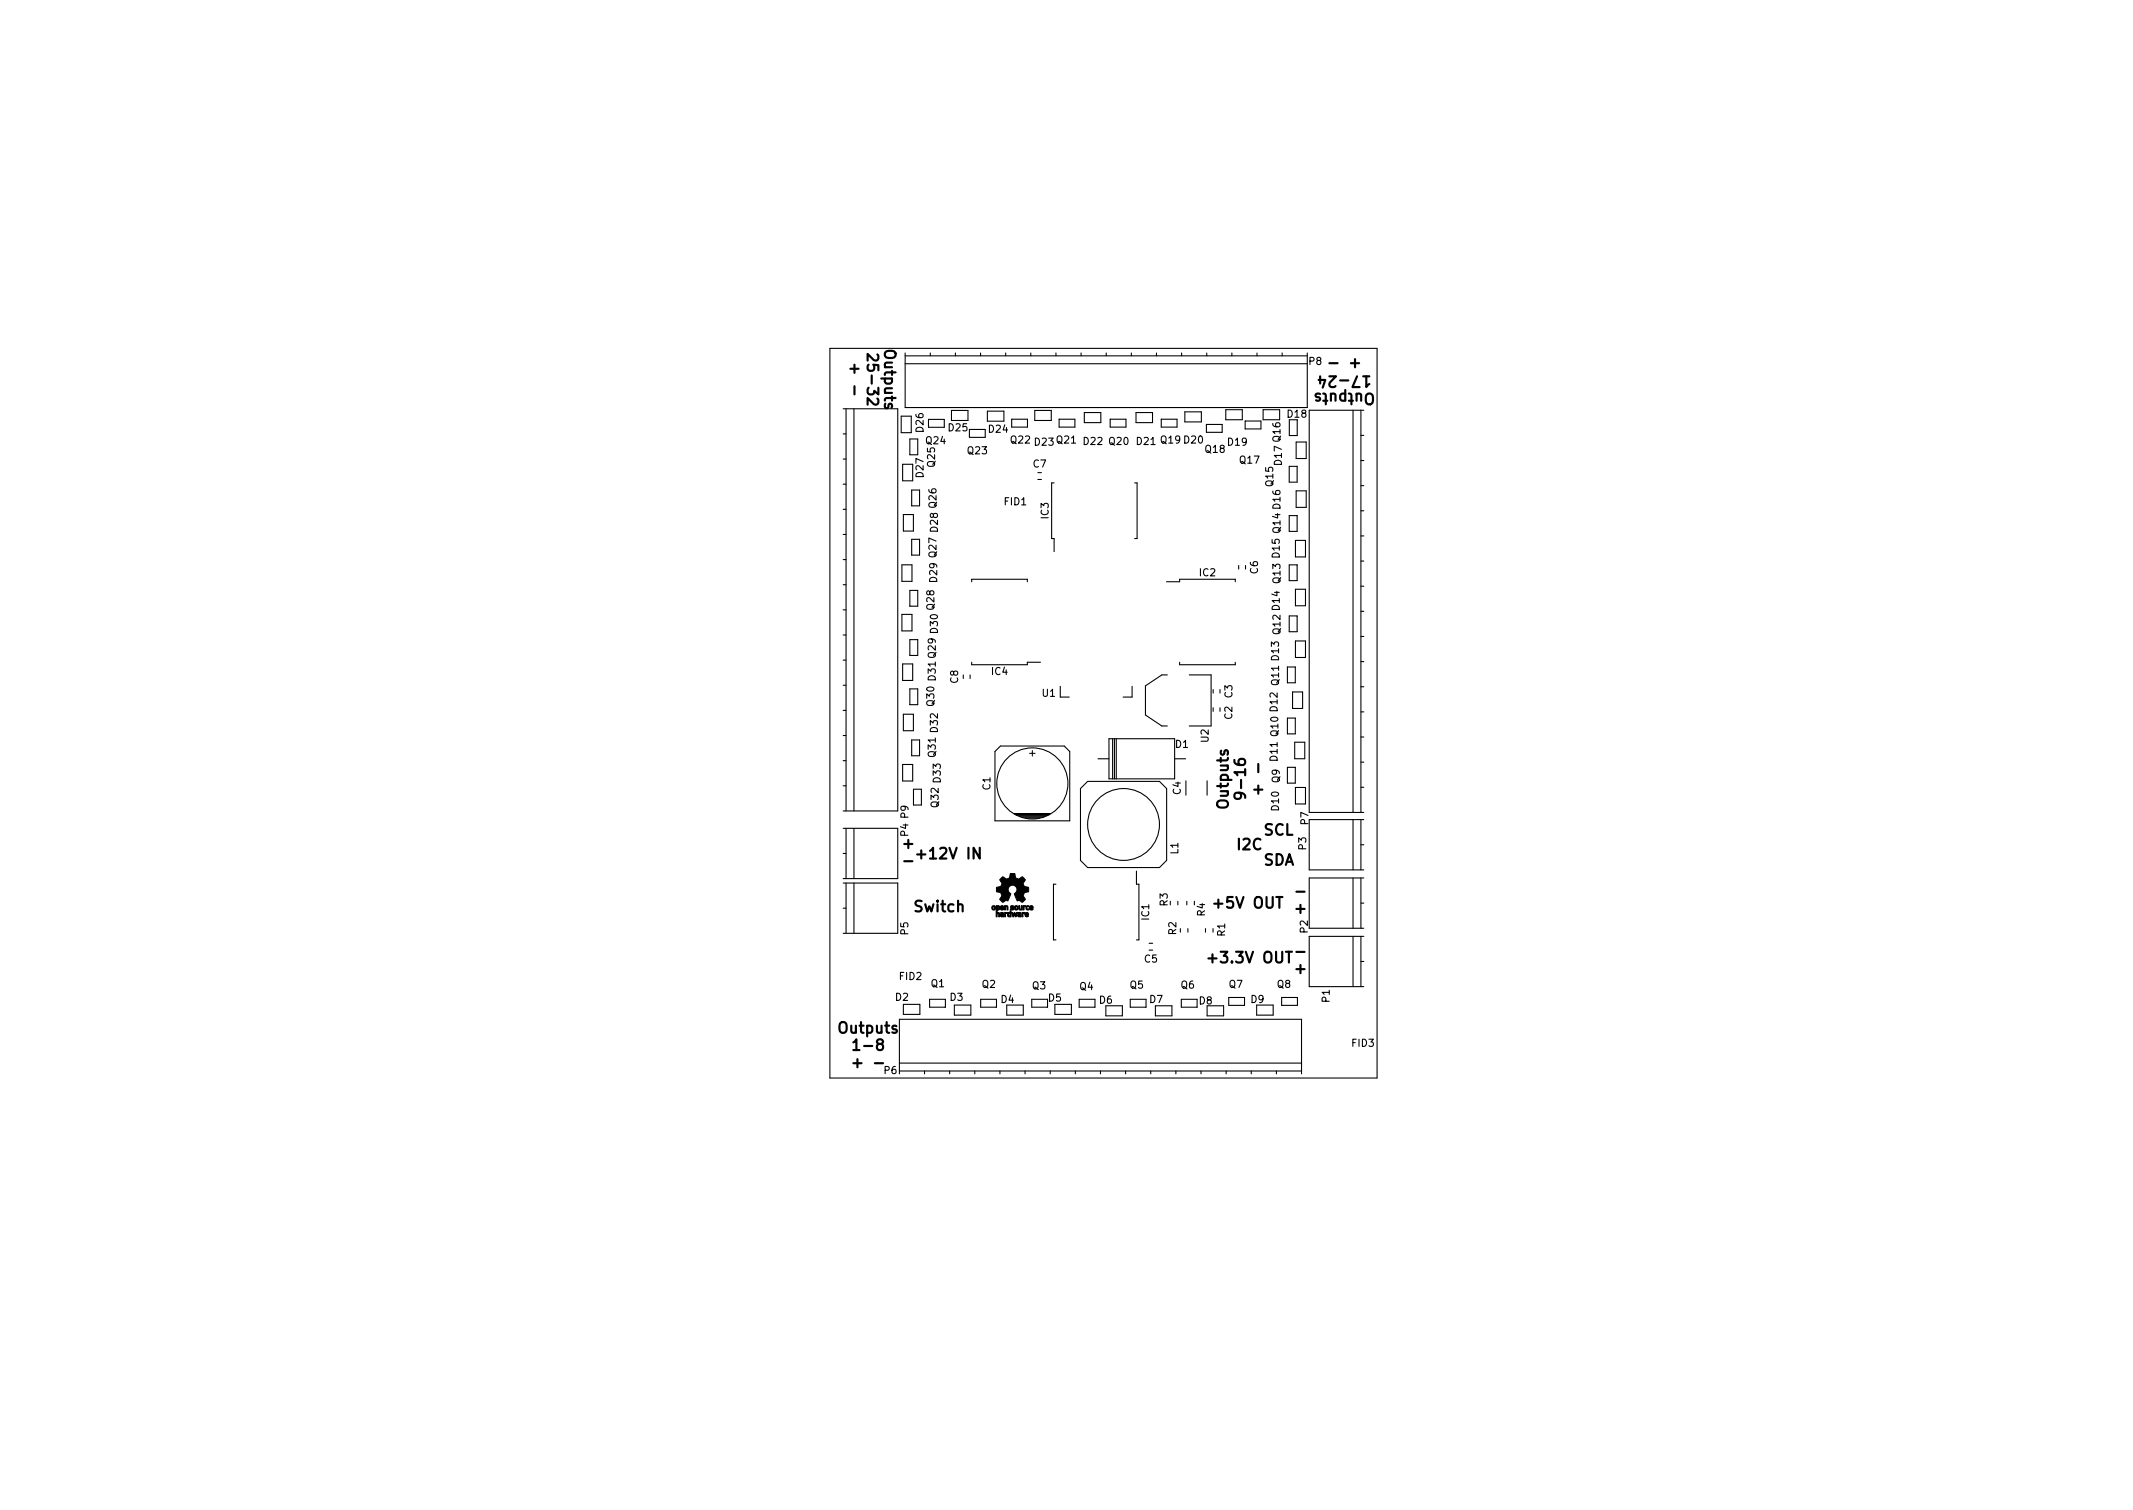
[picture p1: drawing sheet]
<svg xmlns="http://www.w3.org/2000/svg" width="297mm" height="210mm" viewBox="0 0 297 210" stroke-linecap="round" stroke-linejoin="round" font-family="sans-serif">
<defs><g id="words">
<g font-size="2.1">
<text x="120.8" y="50.2" transform="rotate(90 120.8 50.2)">25-32</text>
<text x="123.2" y="48.8" transform="rotate(90 123.2 48.8)">Outputs</text>
<text x="189.9" y="52.3" transform="rotate(-180 189.9 52.3)">17-24</text>
<text x="191.2" y="54.7" transform="rotate(-180 191.2 54.7)">Outputs</text>
<text x="171.1" y="112.5" transform="rotate(-90 171.1 112.5)">Outputs</text>
<text x="173.5" y="110.5" transform="rotate(-90 173.5 110.5)">9-16</text>
<text x="125.9" y="118.2">+</text>
<text x="128.3" y="119.6">+12V IN</text>
<text x="172.4" y="118.3">I2C</text>
<text x="176" y="116.3">SCL</text>
<text x="126.1" y="120.6">-</text>
<text x="175.9" y="120.5">SDA</text>
<text x="181.4" y="123.5" transform="rotate(-180 181.4 123.5)">-</text>
<text x="181.7" y="125.9" transform="rotate(-180 181.7 125.9)">+</text>
<text x="127.4" y="127">Switch</text>
<text x="169.4" y="126.5">+5V OUT</text>
<text x="181.4" y="131.9" transform="rotate(-180 181.4 131.9)">-</text>
<text x="168.7" y="134.1">+3.3V OUT</text>
<text x="181.7" y="134.3" transform="rotate(-180 181.7 134.3)">+</text>
<text x="116.9" y="143.9">Outputs</text>
<text x="119.4" y="146.3">1-8</text>
</g>
<g font-size="1.4">
<text x="182.3" y="50.8">P8</text>
<text x="179.3" y="58.1">D18</text>
<text x="128.6" y="60.1" transform="rotate(-90 128.6 60.1)">D26</text>
<text x="129" y="61.8">Q24</text>
<text x="130.2" y="65" transform="rotate(-90 130.2 65)">Q25</text>
<text x="132.1" y="60">D25</text>
<text x="134.8" y="63.2">Q23</text>
<text x="137.7" y="60.2">D24</text>
<text x="140.8" y="61.7">Q22 D23 Q21</text>
<text x="143.9" y="65.1">C7</text>
<text x="150.9" y="61.9">D22</text>
<text x="154.5" y="61.9">Q20</text>
<text x="158.3" y="61.9">D21 Q19 D20</text>
<text x="167.9" y="63">Q18</text>
<text x="171" y="62">D19</text>
<text x="172.7" y="64.5">Q17</text>
<text x="178.5" y="64.7" transform="rotate(-90 178.5 64.7)">D17 Q16</text>
<text x="128.6" y="66.4" transform="rotate(-90 128.6 66.4)">D27</text>
<text x="139.9" y="70.3">FID1</text>
<text x="177.3" y="67.7" transform="rotate(-90 177.3 67.7)">Q15</text>
<text x="146" y="72.2" transform="rotate(-90 146 72.2)">IC3</text>
<text x="130.5" y="81" transform="rotate(-90 130.5 81)">D29 Q27 D28 Q26</text>
<text x="167.1" y="80.2">IC2</text>
<text x="175.2" y="79.9" transform="rotate(-90 175.2 79.9)">C6</text>
<text x="178.3" y="81.2" transform="rotate(-90 178.3 81.2)">Q13 D15 Q14 D16</text>
<text x="130.1" y="84.9" transform="rotate(-90 130.1 84.9)">Q28</text>
<text x="130.6" y="88.1" transform="rotate(-90 130.6 88.1)">D30</text>
<text x="178.3" y="88.3" transform="rotate(-90 178.3 88.3)">Q12 D14</text>
<text x="133.4" y="95.1" transform="rotate(-90 133.4 95.1)">C8</text>
<text x="138.1" y="94">IC4</text>
<text x="178.1" y="95.4" transform="rotate(-90 178.1 95.4)">Q11 D13</text>
<text x="130.1" y="98.3" transform="rotate(-90 130.1 98.3)">Q30 D31 Q29</text>
<text x="145.2" y="97">U1</text>
<text x="171.6" y="100.1" transform="rotate(-90 171.6 100.1)">C2</text>
<text x="171.6" y="97.2" transform="rotate(-90 171.6 97.2)">C3</text>
<text x="130.3" y="105.4" transform="rotate(-90 130.3 105.4)">Q31 D32</text>
<text x="163.7" y="104.1">D1</text>
<text x="168.3" y="103.3" transform="rotate(-90 168.3 103.3)">U2</text>
<text x="177.9" y="105.9" transform="rotate(-90 177.9 105.9)">D11 Q10 D12</text>
<text x="130.7" y="112.4" transform="rotate(-90 130.7 112.4)">Q32 D33</text>
<text x="137.9" y="110" transform="rotate(-90 137.9 110)">C1</text>
<text x="164.4" y="110.6" transform="rotate(-90 164.4 110.6)">C4</text>
<text x="178.1" y="112.8" transform="rotate(-90 178.1 112.8)">D10</text>
<text x="178.2" y="109" transform="rotate(-90 178.2 109)">Q9</text>
<text x="126.5" y="116.4" transform="rotate(-90 126.5 116.4)">P4 P9</text>
<text x="164.1" y="118.9" transform="rotate(-90 164.1 118.9)">L1</text>
<text x="181.9" y="118.3" transform="rotate(-90 181.9 118.3)">P3</text>
<text x="182.2" y="114.8" transform="rotate(-90 182.2 114.8)">P7</text>
<text x="126.5" y="130.1" transform="rotate(-90 126.5 130.1)">P5</text>
<text x="160" y="128.1" transform="rotate(-90 160 128.1)">IC1</text>
<text x="162.6" y="126.1" transform="rotate(-90 162.6 126.1)">R3</text>
<text x="163.8" y="130.1" transform="rotate(-90 163.8 130.1)">R2</text>
<text x="167.8" y="127.5" transform="rotate(-90 167.8 127.5)">R4</text>
<text x="170.6" y="130.3" transform="rotate(-90 170.6 130.3)">R1</text>
<text x="182.1" y="129.9" transform="rotate(-90 182.1 129.9)">P2</text>
<text x="125.3" y="136.4">FID2</text>
<text x="129.7" y="137.4">Q1</text>
<text x="136.8" y="137.5">Q2</text>
<text x="143.8" y="137.7">Q3</text>
<text x="150.4" y="137.8">Q4</text>
<text x="157.4" y="137.6">Q5</text>
<text x="159.4" y="134">C5</text>
<text x="164.5" y="137.6">Q6</text>
<text x="171.2" y="137.5">Q7</text>
<text x="177.9" y="137.5">Q8</text>
<text x="124.7" y="139.3">D2</text>
<text x="132.3" y="139.3">D3</text>
<text x="139.4" y="139.6">D4</text>
<text x="146" y="139.4">D5</text>
<text x="153.1" y="139.7">D6</text>
<text x="160.1" y="139.6">D7</text>
<text x="167" y="139.8">D8</text>
<text x="174.2" y="139.6">D9</text>
<text x="185.2" y="139.5" transform="rotate(-90 185.2 139.5)">P1</text>
<text x="123.1" y="149.5">P6</text>
<text x="188.3" y="145.7">FID3</text>
</g>
</g></defs>
<g fill="none" stroke="#000" stroke-width=".3">
<path d="M118.4 51.3h1.2M119 50.8v1.1M119 53.8v1.1M122.2 49.3l.1 .3-.1 .5a.41 .41 0 0 1-.5 0l-.9-.8v.9M122.2 55.5l.1 .2-.1 .5a.41 .41 0 0 1-.5 .1l-.9-.9v.9M183.6 52.9h1l-.4 1.1M183.8 52.4v1M185.1 50.6h1.2M188.1 50.6h1.2M188.7 50v1.1M189.8 52.4h.9M190.3 52.4v1.5l.4-.4"/>
<path d="M171.9 105.8a.59 .59 0 0 0 .6 .7h.6l.2-.1 .1-.4-.1-.3h-.5l-.3 .1v.4l.3 .3M172.5 110.4l.3 .3v.4l-.3 .1h-.3l-.2-.1-.1-.4 .1-.2a.99 .99 0 0 1 1.4 .3v.3M174.7 110h1.1M175.2 106.4v1.1M175.2 109.4v1.1M118.8 148h1.2M119.4 147.5v1.1M121.8 148h1.2"/>
</g>
<g fill="none" stroke="#000" stroke-width=".15">
<path d="M115.6 48.5h76.2v101.6h-76.2zM117.4 56.9h7.6v56h-7.6M117.8 56.9v56M118.9 56.9v56M125.5 57.9h1.4v2.3h-1.4zM126.1 50.6h55.9M126.1 49.5h55.9M126.1 49.1v7.6h55.9v-7.6M129.3 58.4h2.2v1.1h-2.2zM129.5 49.1v.4M132.5 57.1h2.3v1.4h-2.3zM133.1 49.1v.4"/>
<path d="M135 59.8v1.1h2.2v-1.1h-2.1M136.5 49.1v.4M137.5 57.2h2.3v1.4h-2.3zM140.1 49.1v.4M140.9 58.4h2.2v1.1h-2.2zM143.5 49.1v.4M144.1 57.1h2.3v1.4h-2.3zM147 49.1v.4M147.5 58.4h2.2v1.1h-2.2zM150.6 49.1v.4M151 57.4h2.3v1.4h-2.3zM154 49.1v.4"/>
<path d="M154.6 58.4h2.2v1.1h-2.2zM157.6 49.1v.4M158.2 57.4h2.3v1.4h-2.3zM161 49.1v.4M161.7 58.4h2.2v1.1h-2.2zM164.6 49.1v.4M165 57.3h2.3v1.4h-2.3zM168 59.1h2.2v1.1h-2.2zM168 49.1v.4M170.7 57h2.3v1.4h-2.3zM171.6 49.1v.4M173.4 58.6h2.2v1.1h-2.2z"/>
<path d="M175 49.1v.4M175.9 57h2.3v1.4h-2.3zM178.6 49.1v.4M179.6 58.4v2.2h1v-2.1M188.4 57.1v56M189.5 57.1v56M189.9 57.1h-7.6v56h7.6M117.4 67.4h.4M117.4 77.9h.4M117.4 74.4h.4M117.4 60.4h.4M117.4 63.9h.4"/>
<path d="M117.4 70.9h.4M125.6 78.6h1.4v2.3h-1.4zM125.7 64.6h1.4v2.3h-1.4zM125.8 71.6h1.4v2.3h-1.4zM126.7 61.1h1.1v2.2h-1.1zM127 68.2h1.1v2.2h-1.1zM127 75.1h1.1v2.2h-1.1zM144.5 65.8h.5M144.5 66.8h.5M146.8 67.2h-.3v7.8h.3v1.8M158 67.2h.3v7.8h-.3M172.5 78.7v.5"/>
<path d="M173.4 78.7v.5M179.5 64.9h1.1v2.2h-1.1zM179.5 71.8h1.1v2.2h-1.1zM179.5 78.7h1.1v2.2h-1.1zM180.4 75.2h1.4v2.3h-1.4zM180.5 68.3h1.4v2.3h-1.4zM180.5 61.5h1.4v2.3h-1.4zM189.5 60.6h.4M189.5 64.1h.4M189.5 71.1h.4M189.5 67.6h.4M189.5 74.6h.4"/>
<path d="M189.5 78.1h.4M117.4 98.9h.4M117.4 95.4h.4M117.4 91.9h.4M117.4 84.9h.4M117.4 88.4h.4M117.4 81.4h.4M125.6 85.5h1.4v2.3h-1.4zM125.7 92.4h1.4v2.3h-1.4zM125.8 99.4h1.4v2.3h-1.4zM126.7 82.2h1.1v2.2h-1.1zM126.7 89.1h1.1v2.2h-1.1z"/>
<path d="M126.7 95.9h1.1v2.2h-1.1zM134.1 94v.5M135.1 94v.5M135.3 81v-.3h7.8v.3M135.3 92.2v.4h7.8v-.4h1.8M147.7 95.6v1.5h1.2M157.7 95.6v1.5h-1.3M162.4 81h1.9v-.3h7.7v.3M162.6 94h-.8l-2.3 1.5v4.1l2.3 1.5h.8M164.3 92.2v.4h7.7v-.4M165.6 94h3.1v7.1h-3.1M168.9 96v.5"/>
<path d="M168.9 98.6v.5M169.9 96v.5M169.9 98.6v.5M179.3 92.9h1.1v2.2h-1.1zM179.3 100h1.1v2.2h-1.1zM179.5 85.8h1.1v2.2h-1.1zM180 96.3h1.4v2.3h-1.4zM180.4 82h1.4v2.3h-1.4zM180.4 89.2h1.4v2.3h-1.4zM189.5 85.1h.4M189.5 81.6h.4M189.5 88.6h.4"/>
<path d="M189.5 92.1h.4M189.5 95.6h.4M189.5 99.1h.4M117.4 118.8h.4M117.4 115.3h7.6v7h-7.6M117.4 109.4h.4M117.4 105.9h.4M117.4 102.4h.4M117.8 115.3v7M118.9 115.3v7M125.7 106.4h1.4v2.3h-1.4zM127 103h1.1v2.2h-1.1z"/>
<path d="M127.2 109.9h1.1v2.2h-1.1zM138.6 104.6l.7-.7h8.9l.8 .7v9.7h-10.4zM141.2 113.3h5.1M141.4 113.4h4.8M141.6 113.5h4.3M142 113.7h3.5M142.4 113.8h2.9M142.7 113.9h2.1M143.4 104.9h.7M143.8 104.5v.8M151.5 108.8h10l1 1v10l-1 1h-10l-1-1v-10zM152.9 105.7h1.5"/>
<path d="M154.4 102.9h9.2v5.5h-9.2zM154.9 102.9v5.5M155.2 102.9v5.5M155.4 102.9v5.5M163.6 105.7h1.5M165.1 108.7v2M168.1 108.7v2M179.3 106.8h1.1v2.2h-1.1zM180.3 103.3h1.4v2.3h-1.4zM180.4 109.6h1.4v2.3h-1.4zM188.4 114.1v7M189.5 114.1v7"/>
<path d="M189.5 117.6h.4M189.5 102.6h.4M189.5 109.6h.4M189.5 106.1h.4M189.9 114.1h-7.6v7h7.6M117.4 123h7.6v7h-7.6M117.4 126.5h.4M117.8 123v7M118.9 123v7M125.8 139.8h2.3v1.4h-2.3zM129.5 139.1h2.2v1.1h-2.2zM132.9 139.9h2.3v1.4h-2.3z"/>
<path d="M136.6 139.1h2.2v1.1h-2.2zM140.2 139.9h2.3v1.4h-2.3zM143.7 139.1h2.2v1.1h-2.2zM146.9 139.8h2.3v1.4h-2.3zM147 123.1h-.3v7.8h.3M150.3 139.1h2.2v1.1h-2.2zM157.4 139.1h2.2v1.1h-2.2zM158.3 121.3v1.8h.3v7.8h-.3M160 132.3h.5M160 131.3h.5M164 125.5v.5M164.4 129.3v.5"/>
<path d="M165.3 125.5v.5M165.4 129.3v.5M166.7 139.1h-2.2v1.1h2.2M167.9 129.3v.5M168.9 129.3v.5M171.1 138.9h2.2v1.1h-2.2zM175 139.9h2.3v1.4h-2.3zM178.5 138.9h2.2v1.1h-2.2zM188.4 122.3v7M188.4 130.4v7M189.5 133.9h.4M189.5 122.3v7"/>
<path d="M189.5 130.4v7M189.5 125.8h.4M189.9 130.4h-7.6v7h7.6M189.9 122.3h-7.6v7h7.6M125.2 148h56.1M125.2 149.1h56.1M125.2 149.5v-7.6h56.1v7.6M128.8 149.1v.4M132.2 149.1v.4M135.8 149.1v.4M139.2 149.1v.4M142.8 149.1v.4"/>
<path d="M146.2 149.1v.4M149.8 149.1v.4M153.2 149.1v.4M154 140h2.3v1.4h-2.3zM156.8 149.1v.4M160.3 149.1v.4M160.9 140h2.3v1.4h-2.3zM163.7 149.1v.4M167.3 149.1v.4M168.1 140h2.3v1.4h-2.3zM170.7 149.1v.4M174.3 149.1v.4"/>
<path d="M177.7 149.1v.4"/>
<circle cx="143.8" cy="109.1" r="5"/>
<circle cx="156.5" cy="114.8" r="5"/>
</g>
<g fill="#000" stroke="#000" stroke-width=".14">
<path d="M138.2 126.2a.28 .28 0 0 1 .4 0 .28 .28 0 0 1-.1 .4 .28 .28 0 0 1-.4-.1v-.1h.2a.14 .14 0 0 0 .2 .1 .14 .14 0 0 0 0-.2 .14 .14 0 0 0-.2 0l-.2 .1zM138.7 126.1h.2a.28 .28 0 0 1 .3 .3 .28 .28 0 0 1-.3 .3v.4h.2l.1 .1v.5h-.1v-.5h-.1l-.1 .5h-.2v-1.3h.2v.1a.13 .13 0 0 0 .2-.1 .13 .13 0 0 0-.2-.1v.1h-.2zM139.3 127.1a.28 .28 0 0 1 .4 0 .28 .28 0 0 1 .1 .3v.3l-.5-.1v-.1h.3v-.1l-.3 .1v-.1l.3-.1zM139.4 126.2a.27 .27 0 0 1 .3 0 .27 .27 0 0 1 .1 .3h-.4l.1 .1h.2a.25 .25 0 0 1-.3 .1 .25 .25 0 0 1-.1-.4h.4l-.2-.1-.2 .1zM139.9 127l.4 .1a.25 .25 0 0 0-.3 .4v.2h-.1zM139.9 126.1l.4 .1 .1 .5h-.2v-.3a.13 .13 0 0 0-.1-.2 .13 .13 0 0 0-.1 .2v.3h-.1zM140.4 127.1h.3v-.3h.1v.9l-.4-.1-.1-.2h.1a.13 .13 0 0 0 .2 .1 .13 .13 0 0 0 .1-.2l-.2-.1-.1 .2h-.1zM140.8 126.2h.4l-.1 .1h-.2a.24 .24 0 0 1 .3 .1 .24 .24 0 0 1-.2 .4 .24 .24 0 0 1-.3-.2h.3v-.1a.22 .22 0 0 1-.2-.1 .22 .22 0 0 1 0-.2zM140.9 127.1h.1l.1 .3 .1-.4 .1 .1 .2 .3 .1-.4h.1l-.2 .7h-.1l-.1-.4-.1 .4h-.2zM139.5 122.2l.1-.1 .6 .3 .4-.2 .1-.6h.6l.1 .6 .5 .2 .5-.3 .4 .4a.57 .57 0 0 0-.2 .7 .57 .57 0 0 0 .6 .4v.6h-.1a.54 .54 0 0 0-.6 .4 .54 .54 0 0 0 .3 .6l-.4 .5-.2-.2a.3 .3 0 0 0-.5 0l-.4-1a.63 .63 0 0 0 .3-.8 .63 .63 0 0 0-.8-.4 .63 .63 0 0 0-.4 .8l.3 .3a1.02 1.02 0 0 1-.3 .9l-.1 .1a.55 .55 0 0 0-.6 .2l-.2-.1a.35 .35 0 0 1-.3-.3 .35 .35 0 0 1 .2-.3l.1-.2a.55 .55 0 0 0-.7-.5v-.6a.57 .57 0 0 0 .7-.4 .57 .57 0 0 0-.3-.7zM141.3 126.2a.28 .28 0 0 1 .4 0 .28 .28 0 0 1 0 .4 .28 .28 0 0 1-.4-.1v-.1h.1v.1a.13 .13 0 0 0 .2 0 .13 .13 0 0 0 0-.2 .13 .13 0 0 0-.2 0l-.1 .1zM141.9 126.1h.1v.2a.17 .17 0 0 0 0 .2 .17 .17 0 0 0 .2 .1v-.5h.2v.6a.35 .35 0 0 1-.5-.3z"/>
<path d="M141.8 127.1a.28 .28 0 0 1 .3 0 .28 .28 0 0 1 .1 .3v.3l-.4-.1-.1-.1h.3l.1-.1-.4 .1v-.1l.4-.1zM142.3 127l.4 .1-.2 .1v.5h-.2zM142.5 126.1h.4l-.3 .2v.4h-.1zM142.8 127.1h.1a.27 .27 0 0 1 .3 0 .27 .27 0 0 1 0 .3h-.3l.1 .1h.2a.25 .25 0 0 1-.4 .2 .25 .25 0 0 1-.1-.4h.4a.12 .12 0 0 0-.1-.1 .12 .12 0 0 0-.1 .1h-.2zM142.9 126.2l.3-.1 .2 .1-.1 .1a.2 .2 0 0 0-.3 0 .2 .2 0 0 0 .1 .3 .2 .2 0 0 0 .2 0 .28 .28 0 0 1-.4 0 .28 .28 0 0 1 0-.4zM143.5 126.2h.3l.1 .3h-.4l.1 .1 .2-.1v.2a.28 .28 0 0 1-.3 0 .28 .28 0 0 1-.1-.4h.3v-.1l-.3 .1z"/>
</g>
<use href="#words"/>
</svg>
